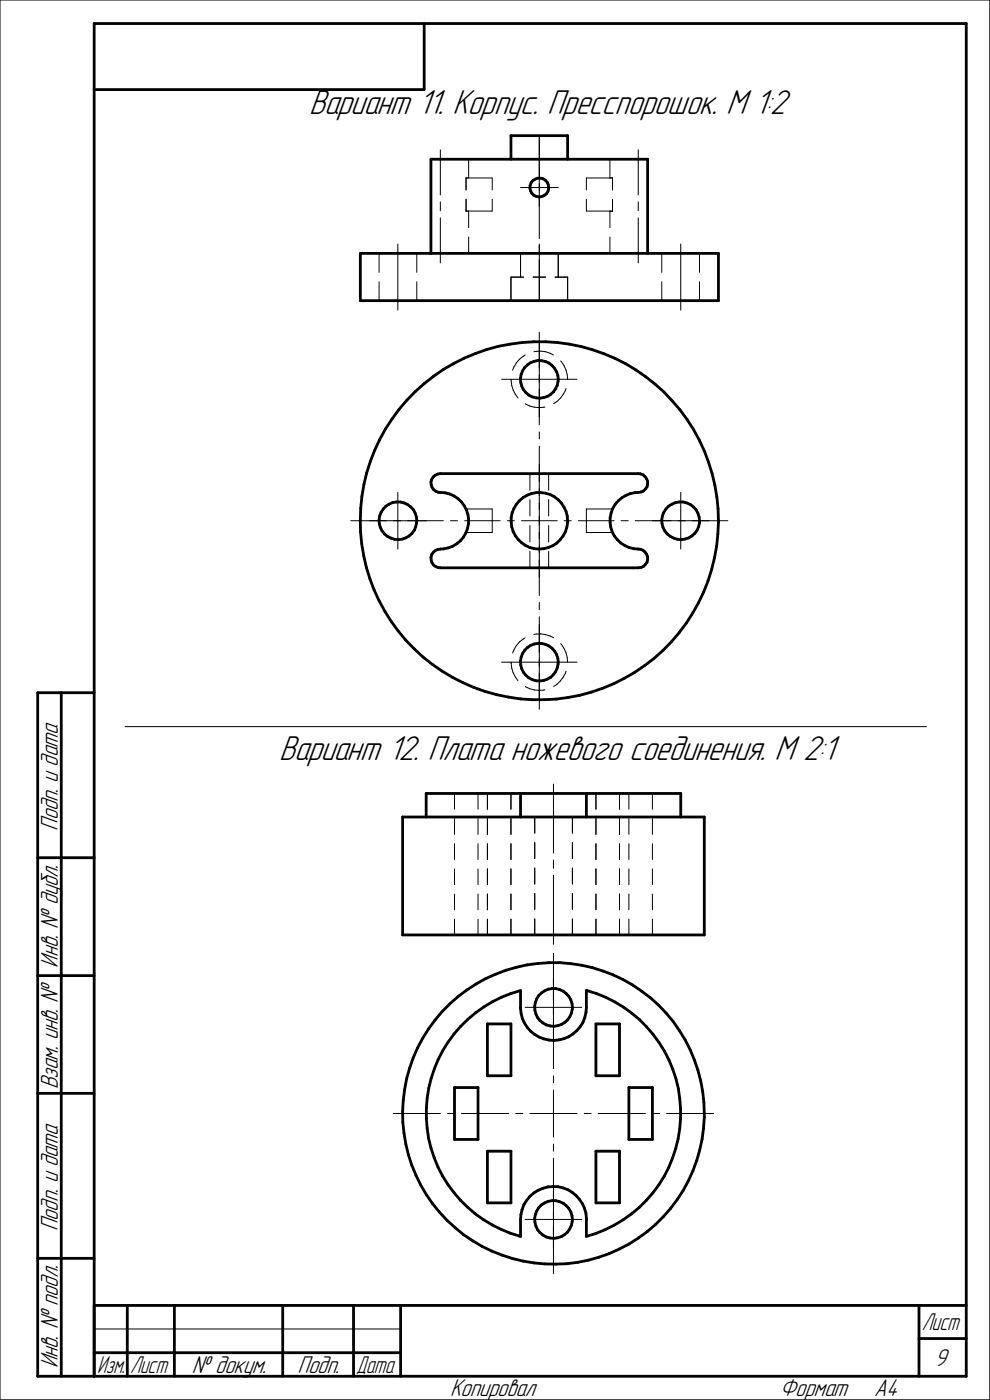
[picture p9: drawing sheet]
<svg xmlns="http://www.w3.org/2000/svg" width="210mm" height="297mm" viewBox="0 0 210 297" stroke-linecap="round" stroke-linejoin="round" font-family="sans-serif">
<defs><g id="words">
<g font-size="7.8">
<text x="65.6" y="24.2">Вариант 11. Корпус. Пресспорошок. М 1:2</text>
<text x="59.3" y="161.3">Вариант 12. Плата ножевого соединения. М 2:1</text>
</g>
<g font-size="5.5">
<text x="12.3" y="176.2" transform="rotate(-90 12.3 176.2)">Подп. и дата</text>
<text x="12.3" y="205.3" transform="rotate(-90 12.3 205.3)">Инв. № дубл.</text>
<text x="12.3" y="231.1" transform="rotate(-90 12.3 231.1)">Взам. инв. №</text>
<text x="12.3" y="261.2" transform="rotate(-90 12.3 261.2)">Подп. и дата</text>
<text x="12.3" y="290.3" transform="rotate(-90 12.3 290.3)">Инв. № подл.</text>
<text x="40.7" y="291.3">№ докум.</text>
<text x="63.1" y="291.3">Подп.</text>
<text x="198.3" y="289.8">9</text>
<text x="95.5" y="296.3">Копировал</text>
<text x="165.5" y="296.3">Формат</text>
<text x="185.5" y="296.3">A4</text>
</g>
<g font-size="5.4">
<text x="195.6" y="282.3">Лист</text>
<text x="20.6" y="291.3">Изм.</text>
<text x="27.6" y="291.3">Лист</text>
<text x="75.6" y="291.3">Дата</text>
</g>
</g></defs>
<g fill="none" stroke="#000" stroke-width=".21">
<path d="M0 0v297zM0 0h210zM210 0v297zM93.4 33.8h2zM93.4 31.8v9.6zM97.5 33.8h1.9zM98.9 37.8h5.5zM98.9 37.8v2.5zM98.9 37.8h.5zM99.4 33.8v4zM104.4 37.8v2.5zM110.4 39.8h4z"/>
<path d="M114.4 28.8v7zM114.4 39.8h4zM114.4 39.8v4zM114.4 35.8v4zM114.4 38.9v1.5zM114.4 28.8v8.7zM124.4 37.8v2.5zM124.4 37.8h5.6zM129.4 33.8v4zM129.4 33.8h2zM129.4 37.8h.6zM130 37.8v2.5z"/>
<path d="M133.4 33.8h2zM135.4 31.8v9.6zM80.4 59.8v4zM80.4 53.8v4zM84.4 51.8v14zM88.4 59.8v4zM88.4 53.8v4zM93.4 46.2v9.6zM93.4 42.8v1.9zM98.9 42.3v2.5zM98.9 44.8h5.5zM98.9 44.8h.5z"/>
<path d="M99.4 50.3v3.5zM99.4 44.8v3.5zM104.4 42.3v2.5zM108.4 58.8h2.7zM108.4 58.8v5zM110.4 53.8v5zM113.1 58.8h2.7zM114.4 51.8v12zM114.4 55.1v8.7zM114.4 52.1v1.5zM114.4 42v8.6zM117.8 58.8h2.6z"/>
<path d="M118.4 53.8v5zM120.4 58.8v5zM124.4 44.8h5.6zM124.4 42.3v2.5zM129.4 50.3v3.5zM129.4 44.8v3.5zM129.4 44.8h.6zM130 42.3v2.5zM135.4 46.2v9.6zM135.4 42.8v1.9zM140.4 59.8v4zM140.4 53.8v4z"/>
<path d="M144.4 51.8v14zM148.4 59.8v4zM148.4 53.8v4zM109.1 77.9l-.3 .7zM109.6 77l-.5 .9zM110.2 76.2l.8-.6zM110.2 76.2l-.6 .8zM111 75.6l.4-.3zM113.3 74.6l.5-.1zM113.8 74.5h1zM114.4 70.5v7.6zM114.4 79.5v1.6z"/>
<path d="M114.4 72.5v8zM114.8 74.5l1 .1zM115.8 74.6l1 .4zM116.8 75l.6 .3zM119 76.6l.1 .2zM119.1 76.8l.6 .8zM119.7 77.6l.4 .9zM120.1 78.5l.3 1zM120.4 79.5v1zM106.4 80.5h8zM108.5 80.5v.3zM108.5 80.8l.1 1z"/>
<path d="M108.6 81.8l.3 1zM108.9 82.8l.4 .9zM109.3 83.7l.6 .8zM111.5 85.7h.1M111.5 85.7l.9 .4zM112.4 86.1l1 .3zM113.4 86.4l1 .1zM114.4 86.5l1-.1zM114.4 98.5v9.6zM114.4 82.5v7.6zM114.4 91.7v1.4zM114.4 94.7v7.5z"/>
<path d="M114.4 80.5h8zM114.4 80.5v8zM115.4 86.4h.2zM117.5 85.6l.7-.4zM118.2 85.2l.7-.7zM119.5 83.7l-.6 .8zM120 82.8l-.5 .9zM120.1 82.4l-.1 .4zM74.4 110.5h7.6zM78.4 110.5h6zM83.5 110.5h1.5zM84.4 110.5h6z"/>
<path d="M84.4 110.5v6zM84.4 104.5v6zM86.5 110.5h7.6zM95.6 110.5h1.5zM98.6 110.5h7.5zM98.9 113h5.5zM98.9 108h5.5zM104.4 108v5zM107.7 110.5h1.4zM110.7 110.5h3.7zM112.4 100.5v3.5zM112.4 106v3.5z"/>
<path d="M112.4 111.5v3.5zM112.4 117v3.5zM114.4 109.6v1.8zM114.4 112.9v9.6zM114.4 110.5h3.8zM114.4 118.8v7.6zM114.4 115.8v1.5zM114.4 110.5v3.8zM114.4 103.7v1.5zM114.4 106.7v3.8zM116.4 100.5v3.5zM116.4 106v3.5z"/>
<path d="M116.4 111.5v3.5zM116.4 117v3.5zM119.7 110.5h1.5zM122.7 110.5h7.6zM124.4 108h5.6zM124.4 108v5zM124.4 113h5.6zM131.8 110.5h1.5zM134.8 110.5h7.6zM138.4 110.5h6zM143.8 110.5h1.6zM144.4 110.5h6.1z"/>
<path d="M144.4 110.5v6zM144.4 104.5v6zM146.9 110.5h7.5zM109.1 137.9l-.3 .7zM109.6 137l-.5 .9zM110.2 136.2l.8-.6zM110.2 136.2l-.6 .8zM111 135.6l.4-.3zM113.3 134.6l.5-.1zM113.8 134.5h1zM114.4 132.5v8zM114.4 139.9v1.5z"/>
<path d="M114.4 130.9v7.5zM114.4 127.8v1.6zM114.8 134.5l1 .2zM115.8 134.7l1 .3zM116.8 135l.6 .3zM119 136.6l.1 .1zM119.1 136.7l.6 .9zM119.7 137.6l.4 .9zM120.1 138.5l.3 1zM120.4 139.5v1zM26.5 154.2h170.1zM106.4 140.5h8z"/>
<path d="M108.5 140.5v.3zM108.5 140.8l.1 1zM108.6 141.8l.3 .9zM108.9 142.7l.4 .9zM109.3 143.6l.6 .8zM111.5 145.7h.1M111.5 145.7l.9 .4zM112.4 146.1l1 .3zM113.4 146.4l1 .1zM114.4 146.5l1-.1zM114.4 140.5h8zM114.4 140.5v8z"/>
<path d="M114.4 142.9v7.6zM115.4 146.4l.2-.1zM117.5 145.7l.7-.5zM118.2 145.2l.7-.7zM119.5 143.7l-.6 .8zM120 142.8l-.5 .9zM120.1 142.4l-.1 .4zM96.4 168.4v3.3zM96.4 173.7v3.3zM96.4 179v3.4zM101.4 168.4v3.3zM101.4 173.7v3.3z"/>
<path d="M101.4 179v3.4zM103.4 168.4v3.3zM103.4 173.7v3.3zM103.4 179v3.4zM108.4 168.4v3.3zM108.4 173.7v3.3zM108.4 179v3.4zM113.5 178.8v3.4zM113.5 173.4v3.4zM117.4 166.4v14.6zM121.5 178.8v3.4zM121.5 173.4v3.4z"/>
<path d="M126.4 168.4v3.3zM126.4 173.7v3.3zM126.4 179v3.4zM131.4 168.4v3.3zM131.4 173.7v3.3zM131.4 179v3.4zM133.4 168.4v3.3zM133.4 173.7v3.3zM133.4 179v3.4zM138.4 168.4v3.3zM138.4 173.7v3.3zM138.4 179v3.4z"/>
<path d="M96.4 184.4v3.3zM96.4 189.7v3.3zM96.4 195v3.4zM101.4 184.4v3.3zM101.4 189.7v3.3zM101.4 195v3.4zM103.4 184.4v3.3zM103.4 189.7v3.3zM103.4 195v3.4zM108.4 184.4v3.3zM108.4 189.7v3.3zM108.4 195v3.4z"/>
<path d="M113.5 195v3.4zM113.5 189.6v3.4zM113.5 184.2v3.4zM117.4 185.7v14.7zM117.4 182.5v1.7zM121.5 195v3.4zM121.5 189.6v3.4zM121.5 184.2v3.4zM126.4 184.4v3.3zM126.4 189.7v3.3zM126.4 195v3.4zM131.4 184.4v3.3z"/>
<path d="M131.4 189.7v3.3zM131.4 195v3.4zM133.4 184.4v3.3zM133.4 189.7v3.3zM133.4 195v3.4zM138.4 184.4v3.3zM138.4 189.7v3.3zM138.4 195v3.4zM111.4 213.7h6zM117.4 202.3v10zM117.4 213.7v1.6zM117.4 216.7v10z"/>
<path d="M117.4 213.7h6zM117.4 213.7v6.1zM117.4 207.7v6zM83.4 236.3h10zM95 236.3h1.4zM97.9 236.3h10zM109.4 236.3h1.5zM112.4 236.3h5zM117.4 236.3h5zM117.4 236.3v5zM117.4 228.3v1.4zM117.4 231.3v5z"/>
<path d="M124 236.3h1.4zM126.9 236.3h10zM138.4 236.3h1.6zM141.4 236.3h10zM111.4 258.7h6zM117.4 258.7h6zM117.4 258.7v6.1zM117.4 252.7v6zM117.4 257.3v1.4zM117.4 245.7v10zM117.4 242.7v1.6zM117.4 260.3v10z"/>
<path d="M0 297h210zM20 282h65z"/>
</g>
<g fill="none" stroke="#000" stroke-width=".59">
<path d="M20 5v287zM20 5h185zM20 19h70zM90 5v14zM205 5v287zM91.4 33.8v20zM91.4 33.8h2zM93.4 33.8h42zM108.4 28.8h12zM108.4 28.8v5zM112.4 39.9l.2 .6zM112.5 39.3l-.1 .6z"/>
<path d="M112.7 38.8l-.2 .5zM113.1 38.3l.4-.3zM113.1 38.3l-.4 .5zM113.5 38l.6-.2zM114.1 37.8h.6zM114.7 37.8l.5 .1zM115.2 37.9l.5 .3zM115.7 38.2l.4 .5zM116.1 38.7l.2 .5zM116.3 39.2l.1 .6zM116.4 39.8v.3zM120.4 28.8v5z"/>
<path d="M135.4 33.8h2zM137.4 33.8v20zM76.5 53.8h75.9zM76.5 53.8v10zM112.6 40.5l.2 .5zM112.8 41l.4 .4zM113.2 41.4l.5 .3zM113.7 41.7l.6 .1zM114.3 41.8l.6-.1zM114.9 41.7l.5-.2zM115.4 41.5l.5-.4zM116.2 40.7l-.3 .4z"/>
<path d="M116.4 40.1l-.2 .6zM152.4 53.8v10zM76.5 63.8h75.9zM92 79.8l2.1-1.4zM94.1 78.4l2.2-1.3zM96.3 77.1l2.2-1.1zM98.5 76l2.4-1zM100.9 75l2.4-.8zM103.3 74.2l2.4-.7zM105.7 73.5l2.5-.5zM108.2 73l2.5-.3zM110.6 79.5l-.2 .8z"/>
<path d="M110.7 72.7l2.5-.2zM110.9 78.7l-.3 .8zM111.3 78l-.4 .7zM111.9 77.4l.7-.4zM111.9 77.4l-.6 .6zM112.6 77l.7-.3zM113.2 72.5h2.6zM113.3 76.7l.8-.2zM114.1 76.5h.8zM114.9 76.5l.8 .2zM115.7 76.7l.8 .3zM115.8 72.5l2.5 .2z"/>
<path d="M116.5 77l.6 .6zM117.1 77.6l.6 .6zM117.7 78.2l.4 .7zM118.1 78.9l.3 .8zM118.3 72.7l2.5 .3zM118.4 79.7v.8zM120.8 73l2.5 .5zM123.3 73.5l2.4 .7zM125.7 74.2l2.4 .9zM128.1 75.1l2.4 .9zM130.5 76l2.3 1.2zM132.8 77.2l2.1 1.3z"/>
<path d="M134.9 78.5l2.1 1.4zM137 79.9l2 1.6zM78.6 97.9l-.8 2.4zM79.5 95.5l-.9 2.4zM80.6 93.3l-1.1 2.2zM81.8 91l-1.2 2.3zM83.2 88.9l-1.4 2.1zM84.7 86.9l-1.5 2zM86.3 84.9l-1.6 2zM88.1 83.1l1.9-1.7zM88.1 83.1l-1.8 1.8zM90 81.4l2-1.6z"/>
<path d="M110.4 80.3l.1 .8zM110.5 81.1l.2 .8zM110.7 81.9l.3 .7zM111 82.6l.5 .7zM111.5 83.3l.7 .5zM112.2 83.8l.7 .4zM112.9 84.2l.8 .2zM113.7 84.4l.8 .1zM114.5 84.5l.8-.1zM115.3 84.4l.8-.3zM116.1 84.1l.7-.4zM116.8 83.7l.6-.6z"/>
<path d="M117.9 82.5l-.5 .6zM118.2 81.7l-.3 .8zM118.4 80.9l-.2 .8zM118.4 80.5v.4zM139 81.5l1.9 1.7zM140.9 83.2l1.7 1.8zM142.6 85l1.7 2zM144.3 87l1.5 2zM145.8 89l1.4 2.1zM147.2 91.1l1.2 2.3zM148.4 93.4l1 2.3zM149.4 95.7l.9 2.3z"/>
<path d="M150.3 98l.8 2.5zM76.5 110.4v2.5zM76.5 112.9l.3 2.5zM76.5 107.8v2.6zM76.8 115.4l.4 2.5zM76.8 105.3l-.3 2.5zM77.2 117.9l.5 2.5zM77.2 102.8l-.4 2.5zM77.8 100.3l-.6 2.5zM80.4 110.3l.1 .8zM80.5 111.1l.2 .8zM80.6 109.5l-.2 .8z"/>
<path d="M80.7 111.9l.4 .7zM80.9 108.7l-.3 .8zM81.1 112.6l.5 .7zM81.3 108l-.4 .7zM81.6 113.3l.6 .5zM81.9 107.4l.6-.4zM81.9 107.4l-.6 .6zM82.2 113.8l.7 .4zM82.5 107l.8-.4zM82.9 114.2l.8 .2zM83.3 106.6l.8-.1zM83.7 114.4l.8 .1z"/>
<path d="M84.1 106.5h.9zM84.5 114.5l.8-.1zM85 106.5l.8 .2zM85.3 114.4l.8-.3zM85.8 106.7l.7 .4zM86.1 114.1l.7-.4zM86.5 107.1l.7 .5zM86.8 113.7l.6-.5zM87.2 107.6l.5 .6zM87.7 108.2l.4 .7zM87.9 112.5l-.5 .7zM88.1 108.9l.2 .8z"/>
<path d="M88.2 111.7l-.3 .8zM88.3 109.7l.1 .8zM88.4 110.9l-.2 .8zM88.4 110.5v.4zM91.4 102.3l.1 .5zM91.4 118.3l.1 .5zM91.5 102.8l.2 .6zM91.5 118.8l.2 .6zM91.6 101.7l-.2 .6zM91.6 117.7l-.2 .6zM91.7 103.4l.3 .5zM91.7 119.4l.3 .5z"/>
<path d="M91.9 101.2l.4-.4zM91.9 101.2l-.3 .5zM91.9 117.2l.4-.4zM91.9 117.2l-.3 .5zM92 103.9l.5 .3zM92 119.9l.5 .3zM92.3 100.8l.6-.2zM92.3 116.8l.6-.2zM92.5 104.2l.5 .2zM92.9 100.6l.5-.1zM92.9 116.6l.5-.1zM93 104.4l.4 .1z"/>
<path d="M93.4 104.5l1 .1zM93.4 116.5h.7zM93.4 100.5h42zM94.1 116.5l1-.3zM94.4 104.6l1 .2zM95.1 116.2l1-.3zM95.4 104.8l1 .4zM96.1 115.9l.8-.5zM96.4 105.2l.8 .6zM96.9 115.4l.8-.7zM97.2 105.8l.7 .7zM97.9 106.5l.6 .8z"/>
<path d="M98.3 114l-.6 .7zM98.5 107.3l.5 .9zM98.8 113.1l-.5 .9zM99 108.2l.3 .9zM99.2 112.1l-.4 1zM99.3 109.1l.1 1.1zM99.4 111.2l-.2 .9zM99.4 110.2v1zM108.5 109.8v1zM108.5 110.8l.1 1zM108.6 111.8l.3 1zM108.7 108.8l-.2 1z"/>
<path d="M108.9 112.8l.4 .9zM109.1 107.9l-.4 .9zM109.3 113.7l.6 .8zM109.6 107l-.5 .9zM109.9 114.5l.8 .6zM110.2 106.3l.8-.7zM110.2 106.3l-.6 .7zM110.7 115.1l.8 .6zM111 105.6l.8-.5zM111.5 115.7l.9 .5zM111.8 105.1l1-.4zM112.4 116.2l1 .2z"/>
<path d="M112.8 104.7l1-.2zM113.4 116.4l1 .1zM113.8 104.5h1zM114.4 116.5l1-.1zM114.8 104.5l1 .1zM115.4 116.4l1-.2zM115.8 104.6l1 .3zM116.4 116.2l.9-.4zM116.8 104.9l.8 .5zM117.3 115.8l.9-.6zM117.6 105.4l.8 .6zM118.2 115.2l.7-.7z"/>
<path d="M118.4 106l.7 .8zM119.1 106.8l.6 .8zM119.5 113.7l-.6 .8zM119.7 107.6l.4 .9zM120 112.8l-.5 .9zM120.1 108.5l.3 1zM120.3 111.9l-.3 .9zM120.4 109.5v1zM120.4 110.9l-.1 1zM120.4 110.5v.4zM129.5 110.8l.1 1zM129.5 109.9v.9z"/>
<path d="M129.6 111.8l.3 1zM129.7 108.8l-.2 1.1zM129.9 112.8l.4 .9zM130 107.9l-.3 .9zM130.3 113.7l.7 .8zM130.5 107l-.5 .9zM131 114.5l.7 .7zM131.2 106.3l-.7 .7zM131.2 106.3l.8-.7zM131.7 115.2l.8 .5zM132 105.6l.8-.5zM132.5 115.7l.9 .5z"/>
<path d="M132.8 105.1l.9-.4zM133.4 116.2l1.1 .2zM133.7 104.7l1-.2zM134.5 116.4l.9 .1zM134.7 104.5h.7zM135.4 104.5l.6-.1zM135.4 100.5h.5zM135.4 116.5h.5zM135.9 100.5l.5 .3zM135.9 116.5l.5 .3zM136 104.4l.5-.2zM136.4 100.8l.5 .3z"/>
<path d="M136.4 116.8l.5 .3zM136.5 104.2l.4-.4zM136.9 101.1l.3 .5zM136.9 117.1l.3 .5zM137.2 101.6l.2 .6zM137.2 117.6l.2 .6zM137.3 103.3l-.4 .5zM137.3 119.3l-.4 .5zM137.4 102.7l-.1 .6zM137.4 102.2v.5zM137.4 118.7l-.1 .6zM137.4 118.2v.5z"/>
<path d="M140.4 110.3l.1 .8zM140.5 111.1l.2 .8zM140.5 109.5l-.1 .8zM140.7 111.9l.4 .7zM140.8 108.7l-.3 .8zM141.1 112.6l.5 .7zM141.3 108l-.5 .7zM141.6 113.3l.6 .5zM141.9 107.4l.7-.4zM141.9 107.4l-.6 .6zM142.2 113.8l.7 .4zM142.6 107l.7-.4z"/>
<path d="M142.9 114.2l.8 .2zM143.3 106.6l.8-.1zM143.7 114.4l.8 .1zM144.1 106.5h.8zM144.5 114.5l.8-.1zM144.9 106.5l.9 .2zM145.3 114.4l.8-.3zM145.8 106.7l.7 .4zM146.1 114.1l.7-.4zM146.5 107.1l.7 .5zM146.8 113.7l.6-.5zM147.2 107.6l.5 .6z"/>
<path d="M147.7 108.2l.4 .7zM147.9 112.5l-.5 .7zM148.1 108.9l.2 .8zM148.3 111.7l-.4 .8zM148.3 109.7l.1 .8zM148.4 110.9l-.1 .8zM148.4 110.5v.4zM151.1 100.5l.6 2.5zM151.6 118.4l-.6 2.4zM151.7 103l.4 2.5zM152.1 115.9l-.5 2.5zM152.1 105.5l.3 2.4z"/>
<path d="M152.3 113.3l-.2 2.6zM152.4 107.9v2.6zM152.4 110.8l-.1 2.5zM152.4 110.5v.3zM77.7 120.4l.8 2.4zM78.5 122.8l.9 2.4zM79.4 125.2l1 2.3zM80.4 127.5l1.3 2.2zM81.7 129.7l1.3 2.2zM83 131.9l1.5 2zM84.5 133.9l1.6 1.9zM86.1 135.8l1.8 1.9z"/>
<path d="M87.9 137.7l1.8 1.7zM89.7 139.4l2 1.6zM92.5 120.2l.5 .2zM93 120.4l.4 .1zM93.4 120.5h42zM110.6 139.4l-.2 .9zM110.9 138.7l-.3 .7zM111.3 138l-.4 .7zM111.9 137.4l.7-.5zM111.9 137.4l-.6 .6zM112.6 136.9l.7-.2zM113.3 136.7l.8-.2z"/>
<path d="M114.1 136.5h.8zM114.9 136.5l.8 .2zM115.7 136.7l.8 .4zM116.5 137.1l.6 .4zM117.1 137.5l.6 .7zM117.7 138.2l.4 .7zM118.1 138.9l.3 .8zM118.4 139.7v.8zM135.4 120.5l.6-.1zM136 120.4l.5-.2zM136.5 120.2l.4-.4zM138.8 139.7l1.9-1.7z"/>
<path d="M142.5 136.2l-1.8 1.8zM144.1 134.2l-1.6 2zM145.6 132.2l-1.5 2zM147 130.1l-1.4 2.1zM148.2 127.9l-1.2 2.2zM149.3 125.6l-1.1 2.3zM150.2 123.2l-.9 2.4zM151 120.8l-.8 2.4zM8 147v145zM8 147h12zM13 147v145zM91.7 141l2.1 1.4z"/>
<path d="M93.8 142.4l2.2 1.3zM96 143.7l2.3 1.2zM98.3 144.9l2.3 1zM100.6 145.9l2.4 .8zM103 146.7l2.4 .7zM105.4 147.4l2.5 .5zM107.9 147.9l2.5 .4zM110.4 148.3l2.5 .2zM110.4 140.3l.1 .8zM110.5 141.1l.2 .8zM110.7 141.9l.3 .7zM111 142.6l.5 .7z"/>
<path d="M111.5 143.3l.7 .5zM112.2 143.8l.7 .4zM112.9 144.2l.8 .2zM112.9 148.5h2.6zM113.7 144.4l.8 .1zM114.5 144.5l.8-.1zM115.3 144.4l.8-.3zM115.5 148.5l2.5-.2zM116.1 144.1l.7-.4zM116.8 143.7l.6-.6zM117.9 142.5l-.5 .6zM118 148.3l2.5-.3z"/>
<path d="M118.2 141.7l-.3 .8zM118.4 140.9l-.2 .8zM118.4 140.5v.4zM120.5 148l2.5-.5zM123 147.5l2.5-.6zM125.5 146.9l2.3-.9zM127.8 146l2.4-.9zM130.2 145.1l2.3-1.2zM132.5 143.9l2.2-1.2zM134.7 142.7l2.1-1.5zM136.8 141.2l2-1.5zM85.4 173.4h64z"/>
<path d="M85.4 173.4v25zM90.4 168.4v5zM90.4 168.4h20zM110.4 168.4h14zM110.4 168.4v5zM124.4 168.4h20zM124.4 168.4v5zM144.4 168.4v5zM149.4 173.4v25zM8 182h12zM85.4 198.4h64zM8 207h12z"/>
<path d="M90.9 218.3l-1.2 2zM92.3 216.4l-1.4 1.9zM93.8 214.6l-1.5 1.8zM95.5 213l1.7-1.5zM95.5 213l-1.7 1.6zM96.4 219.4l-1.3 1.7zM97.2 211.5l1.9-1.4zM97.7 217.8l1.6-1.5zM97.7 217.8l-1.3 1.6zM99.1 210.1l1.9-1.3zM99.3 216.3l1.6-1.4zM100.9 214.9l1.8-1.2z"/>
<path d="M101 208.8l2-1.2zM102.7 213.7l1.8-1.1zM103 207.6l2.2-.9zM103.4 217.3v11zM103.4 217.3h5zM104.5 212.6l1.9-1zM105.2 206.7l2.2-.8zM106.4 211.6l2-.8zM107.4 205.9l2.2-.7zM108.4 210.8l2-.6zM108.4 217.3v11zM109.6 205.2l2.2-.5z"/>
<path d="M110.4 210.2v3.5zM110.4 214l.2 1.1zM110.4 213.7v.3zM110.6 215.1l.2 1zM110.8 216.1l.5 1zM111.3 217.1l.6 .9zM111.8 204.7l2.4-.3zM111.9 218l.7 .8zM112.6 218.8l.9 .7zM113.5 219.5l.9 .5zM113.5 213.5v.8zM113.5 214.3l.2 .8z"/>
<path d="M113.6 212.7l-.1 .8zM113.7 215.1l.3 .8zM113.9 212l-.3 .7zM114 215.9l.6 .6zM114.2 204.4l2.3-.1zM114.3 211.2l.6-.5zM114.3 211.2l-.4 .8zM114.6 216.5l.6 .5zM114.9 210.7l.7-.5zM115.2 217l.7 .5zM115.6 210.2l.7-.3zM115.9 217.5l.8 .2z"/>
<path d="M116.3 209.9l.8-.1zM116.5 204.3h2.3zM116.7 217.7l.8 .1zM117.1 209.8h.8zM117.5 217.8l.8-.2zM117.9 209.8l.8 .2zM118.3 217.6l.8-.2zM118.7 210l.8 .3zM118.8 204.3l2.3 .2zM119.1 217.4l.7-.4zM119.5 210.3l.6 .5zM119.8 217l.6-.6z"/>
<path d="M120.1 210.8l.6 .6zM120.7 220l.9-.6zM120.7 211.4l.4 .7zM120.9 215.7l-.5 .7zM121.1 212.1l.3 .8zM121.1 204.5l2.3 .3zM121.2 215l-.3 .7zM121.4 212.9l.1 .8zM121.4 214.2l-.2 .8zM121.5 213.7l-.1 .5zM121.6 219.4l.8-.7zM123.1 217.8l-.7 .9z"/>
<path d="M123.4 204.8l2.3 .5zM123.7 216.9l-.6 .9zM124.1 215.9l-.4 1zM124.3 214.8l-.2 1.1zM124.4 210.2h.1zM124.4 210.2v3.5zM124.4 213.7l-.1 1.1zM124.5 210.2l2.1 .6zM125.7 205.3l2.2 .7zM126.4 217.3h5zM126.4 217.3v11zM126.6 210.8l2 .8z"/>
<path d="M127.9 206l2.2 .8zM128.6 211.6l1.9 1zM130.1 206.8l2.1 1.1zM130.5 212.6l1.8 1.1zM131.4 217.3v11zM132.2 207.9l2 1.1zM132.3 213.7l1.7 1.3zM134 215l1.7 1.3zM134.2 209l1.9 1.3zM135.7 216.3l1.5 1.5zM136.1 210.3l1.9 1.4zM137.2 217.8l1.4 1.7z"/>
<path d="M138 211.7l1.7 1.6zM138.6 219.5l1.2 1.7zM139.7 213.3l1.7 1.7zM141.4 215l1.4 1.7zM142.8 216.7l1.3 2zM144.1 218.7l1.3 1.9zM8 232h12zM85.4 235.8l.1 2.3zM85.5 238.1l.2 2.4zM85.6 233.5l-.2 2.3zM85.9 231.2l-.3 2.3zM86.3 228.9l-.4 2.3z"/>
<path d="M86.9 226.7l-.6 2.2zM87.7 224.5l-.8 2.2zM88.6 222.3l-.9 2.2zM89.7 220.3l-1.1 2zM90.5 235.1v2.2zM90.5 237.3l.1 2.1zM90.6 233l-.1 2.1zM90.6 239.4l.3 2.1zM91 230.9l-.4 2.1zM91.5 228.8l-.5 2.1zM92.2 226.8l-.7 2zM93 224.8l-.8 2z"/>
<path d="M93.9 222.9l-.9 1.9zM95.1 221.1l-1.2 1.8zM96.4 230.8h5zM96.4 230.8v11zM101.4 230.8v11zM103.4 228.3h5zM114.4 220l1 .4zM115.4 220.4l1.1 .3zM116.5 220.7l1.1 .1zM117.6 220.8l1-.2zM118.6 220.6l1.1-.2zM119.7 220.4l1-.4z"/>
<path d="M126.4 228.3h5zM133.4 230.8v11zM133.4 230.8h5zM138.4 230.8v11zM139.8 221.2l1.2 1.8zM141 223l.9 1.9zM141.9 224.9l.8 2zM142.7 226.9l.7 2zM143.4 228.9l.5 2.1zM143.9 231l.3 2.1zM144.2 239.5l-.3 2.1zM144.2 233.1l.2 2.1z"/>
<path d="M144.4 237.4l-.2 2.1zM144.4 235.2v2.2zM145.4 220.6l1 2.1zM146.4 222.7l.9 2.2zM147.3 224.9l.8 2.2zM148.1 227.1l.6 2.2zM148.7 229.3l.4 2.3zM149.1 231.6l.3 2.3zM149.3 239.4l-.3 2.3zM149.4 233.9v2.4zM149.4 237.1l-.1 2.3zM149.4 236.3v.8z"/>
<path d="M85.7 240.5l.4 2.2zM86.1 242.7l.6 2.3zM86.7 245l.7 2.2zM87.4 247.2l.9 2.2zM88.3 249.4l1 2.1zM89.3 251.5l1.2 2zM90.5 253.5l1.3 1.9zM90.9 241.5l.5 2.1zM91.4 243.6l.7 2zM91.8 255.4l1.5 1.8zM92.1 245.6l.8 2zM92.9 247.6l1 1.9z"/>
<path d="M93.3 257.2l1.5 1.7zM93.9 249.5l1.1 1.8zM94.8 258.9l1.8 1.6zM95 251.3l1.3 1.7zM96.3 253l1.4 1.7zM96.4 241.8h5zM97.7 254.7l1.5 1.5zM99.2 256.2l1.6 1.4zM100.8 257.6l1.8 1.2zM102.6 258.8l1.8 1.1zM103.4 255.2h5zM103.4 244.3v10.9z"/>
<path d="M103.4 244.3h5zM104.4 259.9l1.9 1zM108.4 244.3v10.9zM110.4 258.7v3.6zM110.5 257.7l-.1 1zM110.8 256.6l-.3 1.1zM111.2 255.6l-.4 1zM111.8 254.7l-.6 .9zM112.4 253.8l-.6 .9zM112.4 253.8l.9-.7zM113.3 253.1l.9-.5zM113.5 258.5v.8z"/>
<path d="M113.5 259.3l.2 .8zM113.6 257.7l-.1 .8zM113.9 257l-.3 .7zM114.2 252.6l1-.5zM114.3 256.2l-.4 .8zM114.9 255.7l.7-.5zM114.9 255.7l-.6 .5zM115.2 252.1l1-.3zM115.6 255.2l.7-.3zM116.2 251.8h1.1zM116.3 254.9l.8-.1zM117.1 254.8h.8z"/>
<path d="M117.3 251.8h1.1zM117.9 254.8l.8 .2zM118.4 251.8l1.1 .3zM118.7 255l.8 .3zM119.5 252.1l1 .3zM119.5 255.3l.6 .5zM120.1 255.8l.6 .6zM120.5 252.4l.9 .6zM120.7 256.4l.4 .7zM121.1 257.1l.3 .8zM121.2 260l-.3 .7zM121.4 257.9l.1 .8z"/>
<path d="M121.4 253l.9 .7zM121.4 259.2l-.2 .8zM121.5 258.7l-.1 .5zM122.3 253.7l.7 .8zM123 254.5l.6 .9zM123.6 255.4l.4 1zM124 256.4l.3 1.1zM124.3 257.5l.1 1zM124.4 258.5v.2zM124.4 258.7v3.6zM126.4 244.3h5zM126.4 244.3v10.9z"/>
<path d="M126.4 255.2h5zM130.4 259.9l1.8-1.1zM131.4 244.3v10.9zM132.2 258.8l1.7-1.2zM133.4 241.8h5zM133.9 257.6l1.7-1.4zM135.6 256.2l1.5-1.5zM138.5 253.1l-1.4 1.6zM139.1 259.8l1.7-1.7zM139.8 251.4l-1.3 1.7zM140.9 249.6l-1.1 1.8zM141.9 247.7l-1 1.9z"/>
<path d="M142.3 256.4l-1.5 1.7zM142.7 245.7l-.8 2zM143.4 243.7l-.7 2zM143.7 254.6l-1.4 1.8zM143.9 241.6l-.5 2.1zM144.9 252.6l-1.2 2zM146 250.6l-1.1 2zM147 248.4l-1 2.2zM147.8 246.3l-.8 2.1zM148.5 244l-.7 2.3zM149 241.7l-.5 2.3zM8 267h12z"/>
<path d="M20 277h185zM20 277v15zM27 277v15zM37 277v15zM60 277v15zM75 277v15zM85 277v15zM96.6 260.5l1.7 1.5zM98.3 262l2 1.3zM100.3 263.3l2 1.2zM102.3 264.5l2.1 1zM104.4 265.5l2.2 .8z"/>
<path d="M106.3 260.9l2 .8zM106.6 266.3l2.2 .7zM108.3 261.7l2 .6zM108.8 267l2.2 .6zM110.3 262.3h.1zM111 267.6l2.3 .4zM113.3 268l2.3 .2zM113.7 260.1l.3 .8zM114 260.9l.6 .6zM114.6 261.5l.6 .5zM115.2 262l.7 .5zM115.6 268.2h2.3z"/>
<path d="M115.9 262.5l.8 .2zM116.7 262.7l.8 .1zM117.5 262.8l.8-.2zM117.9 268.2l2.4-.1zM118.3 262.6l.8-.2zM119.1 262.4l.7-.4zM119.8 262l.6-.6zM120.3 268.1l2.3-.3zM120.9 260.7l-.5 .7zM122.6 267.8l2.3-.4zM124.4 262.3l2.1-.6zM124.9 267.4l2.2-.7z"/>
<path d="M126.5 261.7l1.9-.8zM127.1 266.7l2.2-.7zM128.4 260.9l2-1zM129.3 266l2.1-1zM131.4 265l2.1-1.1zM133.5 263.9l2-1.2zM135.5 262.7l1.8-1.4zM137.3 261.3l1.8-1.5zM195 277v15zM8 292h12zM20 292h185zM20 287h7z"/>
<path d="M27 287h10zM37 287h23zM60 287h15zM75 287h10zM195 284h10z"/>
</g>
<g fill="#fff" stroke="#fff" stroke-width=".21">
<path d="M65.6 18.6h102.8zM65.6 18.6h102.8zM65.6 18.7h102.8zM65.6 18.7h102.8zM65.6 18.8h102.8zM65.6 18.8h102.8zM65.6 18.8h102.8zM65.6 18.9h102.8zM65.6 18.9h102.8zM65.6 19h102.8zM65.6 19h102.8zM65.6 19h102.8zM65.6 19.1h102.8zM65.6 19.1h102.8zM65.6 19.2h102.8zM65.6 19.2h102.8zM65.6 19.3h102.8zM65.6 19.3h102.8zM65.6 19.3h102.8zM65.6 19.4h102.8zM65.6 19.4h102.8zM65.6 19.5h102.8zM65.6 19.5h102.8zM65.6 19.6h102.8zM65.6 19.6h102.8zM65.6 19.6h102.8zM65.6 19.7h102.8zM65.6 19.7h102.8zM65.6 19.8h102.8zM65.6 19.8h102.8zM65.6 19.9h102.8zM65.6 19.9h102.8zM65.6 19.9h102.8zM65.6 20h102.8zM65.6 20h102.8zM65.6 20.1h102.8zM65.6 20.1h102.8zM65.6 20.2h102.8zM65.6 20.2h102.8zM65.6 20.2h102.8zM65.6 20.3h102.8zM65.6 20.3h102.8zM65.6 20.4h102.8zM65.6 20.4h102.8zM65.6 20.4h102.8zM65.6 20.5h102.8zM65.6 20.5h102.8zM65.6 20.6h102.8zM65.6 20.6h102.8zM65.6 20.7h102.8zM65.6 20.7h102.8zM65.6 20.7h102.8zM65.6 20.8h102.8zM65.6 20.8h102.8zM65.6 20.9h102.8zM65.6 20.9h102.8zM65.6 21h102.8zM65.6 21h102.8zM65.6 21h102.8zM65.6 21.1h102.8zM65.6 21.1h102.8zM65.6 21.2h102.8zM65.6 21.2h102.8zM65.6 21.3h102.8zM65.6 21.3h102.8zM65.6 21.3h102.8zM65.6 21.4h102.8zM65.6 21.4h102.8zM65.6 21.5h102.8zM65.6 21.5h102.8zM65.6 21.5h102.8zM65.6 21.6h102.8zM65.6 21.6h102.8zM65.6 21.7h102.8zM65.6 21.7h102.8zM65.6 21.8h102.8zM65.6 21.8h102.8zM65.6 21.8h102.8zM65.6 21.9h102.8zM65.6 21.9h102.8zM65.6 22h102.8zM65.6 22h102.8zM65.6 22.1h102.8zM65.6 22.1h102.8zM65.6 22.1h102.8zM65.6 22.2h102.8zM65.6 22.2h102.8zM65.6 22.3h102.8zM65.6 22.3h102.8zM65.6 22.4h102.8zM65.6 22.4h102.8zM65.6 22.4h102.8zM65.6 22.5h102.8zM65.6 22.5h102.8zM65.6 22.6h102.8zM65.6 22.6h102.8zM65.6 22.6h102.8zM65.6 22.7h102.8zM65.6 22.7h102.8zM65.6 22.8h102.8zM65.6 22.8h102.8zM65.6 22.9h102.8zM65.6 22.9h102.8zM65.6 22.9h102.8zM65.6 23h102.8zM65.6 23h102.8zM65.6 23.1h102.8zM65.6 23.1h102.8zM65.6 23.2h102.8zM65.6 23.2h102.8zM65.6 23.2h102.8zM65.6 23.3h102.8zM65.6 23.3h102.8zM65.6 23.4h102.8zM65.6 23.4h102.8zM65.6 23.5h102.8zM65.6 23.5h102.8zM65.6 23.5h102.8zM65.6 23.6h102.8zM65.6 23.6h102.8zM65.6 23.7h102.8zM65.6 23.7h102.8zM65.6 23.7h102.8zM65.6 23.8h102.8zM65.6 23.8h102.8zM65.6 23.9h102.8zM65.6 23.9h102.8zM65.6 24h102.8zM65.6 24h102.8zM65.6 24h102.8zM65.6 24.1h102.8zM65.6 24.1h102.8zM65.6 24.2h102.8zM65.6 24.2h102.8zM65.6 24.3h102.8zM65.6 24.3h102.8zM65.6 24.3h102.8zM65.6 24.4h102.8zM65.6 24.4h102.8zM65.6 24.5h102.8zM65.6 24.5h102.8zM65.6 24.6h102.8zM65.6 24.6h102.8zM65.6 24.6h102.8zM65.6 24.7h102.8zM65.6 24.7h102.8zM65.6 24.8h102.8zM65.6 24.8h102.8zM65.6 24.8h102.8zM65.6 24.9h102.8zM65.6 24.9h102.8zM65.6 25h102.8zM65.6 25h102.8zM65.6 25.1h102.8zM65.6 25.1h102.8zM65.6 25.1h102.8zM65.6 25.2h102.8zM65.6 25.2h102.8zM65.6 25.3h102.8zM65.6 25.3h102.8zM65.6 25.4h102.8zM65.6 25.4h102.8zM65.6 25.4h102.8zM65.6 25.5h102.8zM65.6 25.5h102.8zM65.6 25.6h102.8zM65.6 25.6h102.8zM65.6 25.7h102.8z"/>
<path d="M59.3 155.7h121.4zM59.3 155.7h121.4zM59.3 155.7h121.4zM59.3 155.8h121.4zM59.3 155.8h121.4zM59.3 155.9h121.4zM59.3 155.9h121.4zM59.3 156h121.4zM59.3 156h121.4zM59.3 156h121.4zM59.3 156.1h121.4zM59.3 156.1h121.4zM59.3 156.2h121.4zM59.3 156.2h121.4zM59.3 156.3h121.4zM59.3 156.3h121.4zM59.3 156.3h121.4zM59.3 156.4h121.4zM59.3 156.4h121.4zM59.3 156.5h121.4zM59.3 156.5h121.4zM59.3 156.5h121.4zM59.3 156.6h121.4zM59.3 156.6h121.4zM59.3 156.7h121.4zM59.3 156.7h121.4zM59.3 156.8h121.4zM59.3 156.8h121.4zM59.3 156.8h121.4zM59.3 156.9h121.4zM59.3 156.9h121.4zM59.3 157h121.4zM59.3 157h121.4zM59.3 157.1h121.4zM59.3 157.1h121.4zM59.3 157.1h121.4zM59.3 157.2h121.4zM59.3 157.2h121.4zM59.3 157.3h121.4zM59.3 157.3h121.4zM59.3 157.4h121.4zM59.3 157.4h121.4zM59.3 157.4h121.4zM59.3 157.5h121.4zM59.3 157.5h121.4zM59.3 157.6h121.4zM59.3 157.6h121.4zM59.3 157.6h121.4zM59.3 157.7h121.4zM59.3 157.7h121.4zM59.3 157.8h121.4zM59.3 157.8h121.4zM59.3 157.9h121.4zM59.3 157.9h121.4zM59.3 157.9h121.4zM59.3 158h121.4zM59.3 158h121.4zM59.3 158.1h121.4zM59.3 158.1h121.4zM59.3 158.2h121.4zM59.3 158.2h121.4zM59.3 158.2h121.4zM59.3 158.3h121.4zM59.3 158.3h121.4zM59.3 158.4h121.4zM59.3 158.4h121.4zM59.3 158.5h121.4zM59.3 158.5h121.4zM59.3 158.5h121.4zM59.3 158.6h121.4zM59.3 158.6h121.4zM59.3 158.7h121.4zM59.3 158.7h121.4zM59.3 158.7h121.4zM59.3 158.8h121.4zM59.3 158.8h121.4zM59.3 158.9h121.4zM59.3 158.9h121.4zM59.3 159h121.4zM59.3 159h121.4zM59.3 159h121.4zM59.3 159.1h121.4zM59.3 159.1h121.4zM59.3 159.2h121.4zM59.3 159.2h121.4zM59.3 159.3h121.4zM59.3 159.3h121.4zM59.3 159.3h121.4zM59.3 159.4h121.4zM59.3 159.4h121.4zM59.3 159.5h121.4zM59.3 159.5h121.4zM59.3 159.6h121.4zM59.3 159.6h121.4zM59.3 159.6h121.4zM59.3 159.7h121.4zM59.3 159.7h121.4zM59.3 159.8h121.4zM59.3 159.8h121.4zM59.3 159.9h121.4zM59.3 159.9h121.4zM59.3 159.9h121.4zM59.3 160h121.4zM59.3 160h121.4zM59.3 160.1h121.4zM59.3 160.1h121.4zM59.3 160.1h121.4zM59.3 160.2h121.4zM59.3 160.2h121.4zM59.3 160.3h121.4zM59.3 160.3h121.4zM59.3 160.4h121.4zM59.3 160.4h121.4zM59.3 160.4h121.4zM59.3 160.5h121.4zM59.3 160.5h121.4zM59.3 160.6h121.4zM59.3 160.6h121.4zM59.3 160.7h121.4zM59.3 160.7h121.4zM59.3 160.7h121.4zM59.3 160.8h121.4zM59.3 160.8h121.4zM59.3 160.9h121.4zM59.3 160.9h121.4zM59.3 161h121.4zM59.3 161h121.4zM59.3 161h121.4zM59.3 161.1h121.4zM59.3 161.1h121.4zM59.3 161.2h121.4zM59.3 161.2h121.4zM59.3 161.2h121.4zM59.3 161.3h121.4zM59.3 161.3h121.4zM59.3 161.4h121.4zM59.3 161.4h121.4zM59.3 161.5h121.4zM59.3 161.5h121.4zM59.3 161.5h121.4zM59.3 161.6h121.4zM59.3 161.6h121.4zM59.3 161.7h121.4zM59.3 161.7h121.4zM59.3 161.8h121.4zM59.3 161.8h121.4zM59.3 161.8h121.4zM59.3 161.9h121.4zM59.3 161.9h121.4zM59.3 162h121.4zM59.3 162h121.4zM59.3 162.1h121.4zM59.3 162.1h121.4zM59.3 162.1h121.4zM59.3 162.2h121.4zM59.3 162.2h121.4zM59.3 162.3h121.4zM59.3 162.3h121.4zM59.3 162.3h121.4zM59.3 162.4h121.4zM59.3 162.4h121.4zM59.3 162.5h121.4zM59.3 162.5h121.4zM59.3 162.6h121.4zM59.3 162.6h121.4zM59.3 162.6h121.4zM59.3 162.7h121.4zM59.3 162.7h121.4zM59.3 162.8h121.4z"/>
</g>
<use href="#words"/>
</svg>
